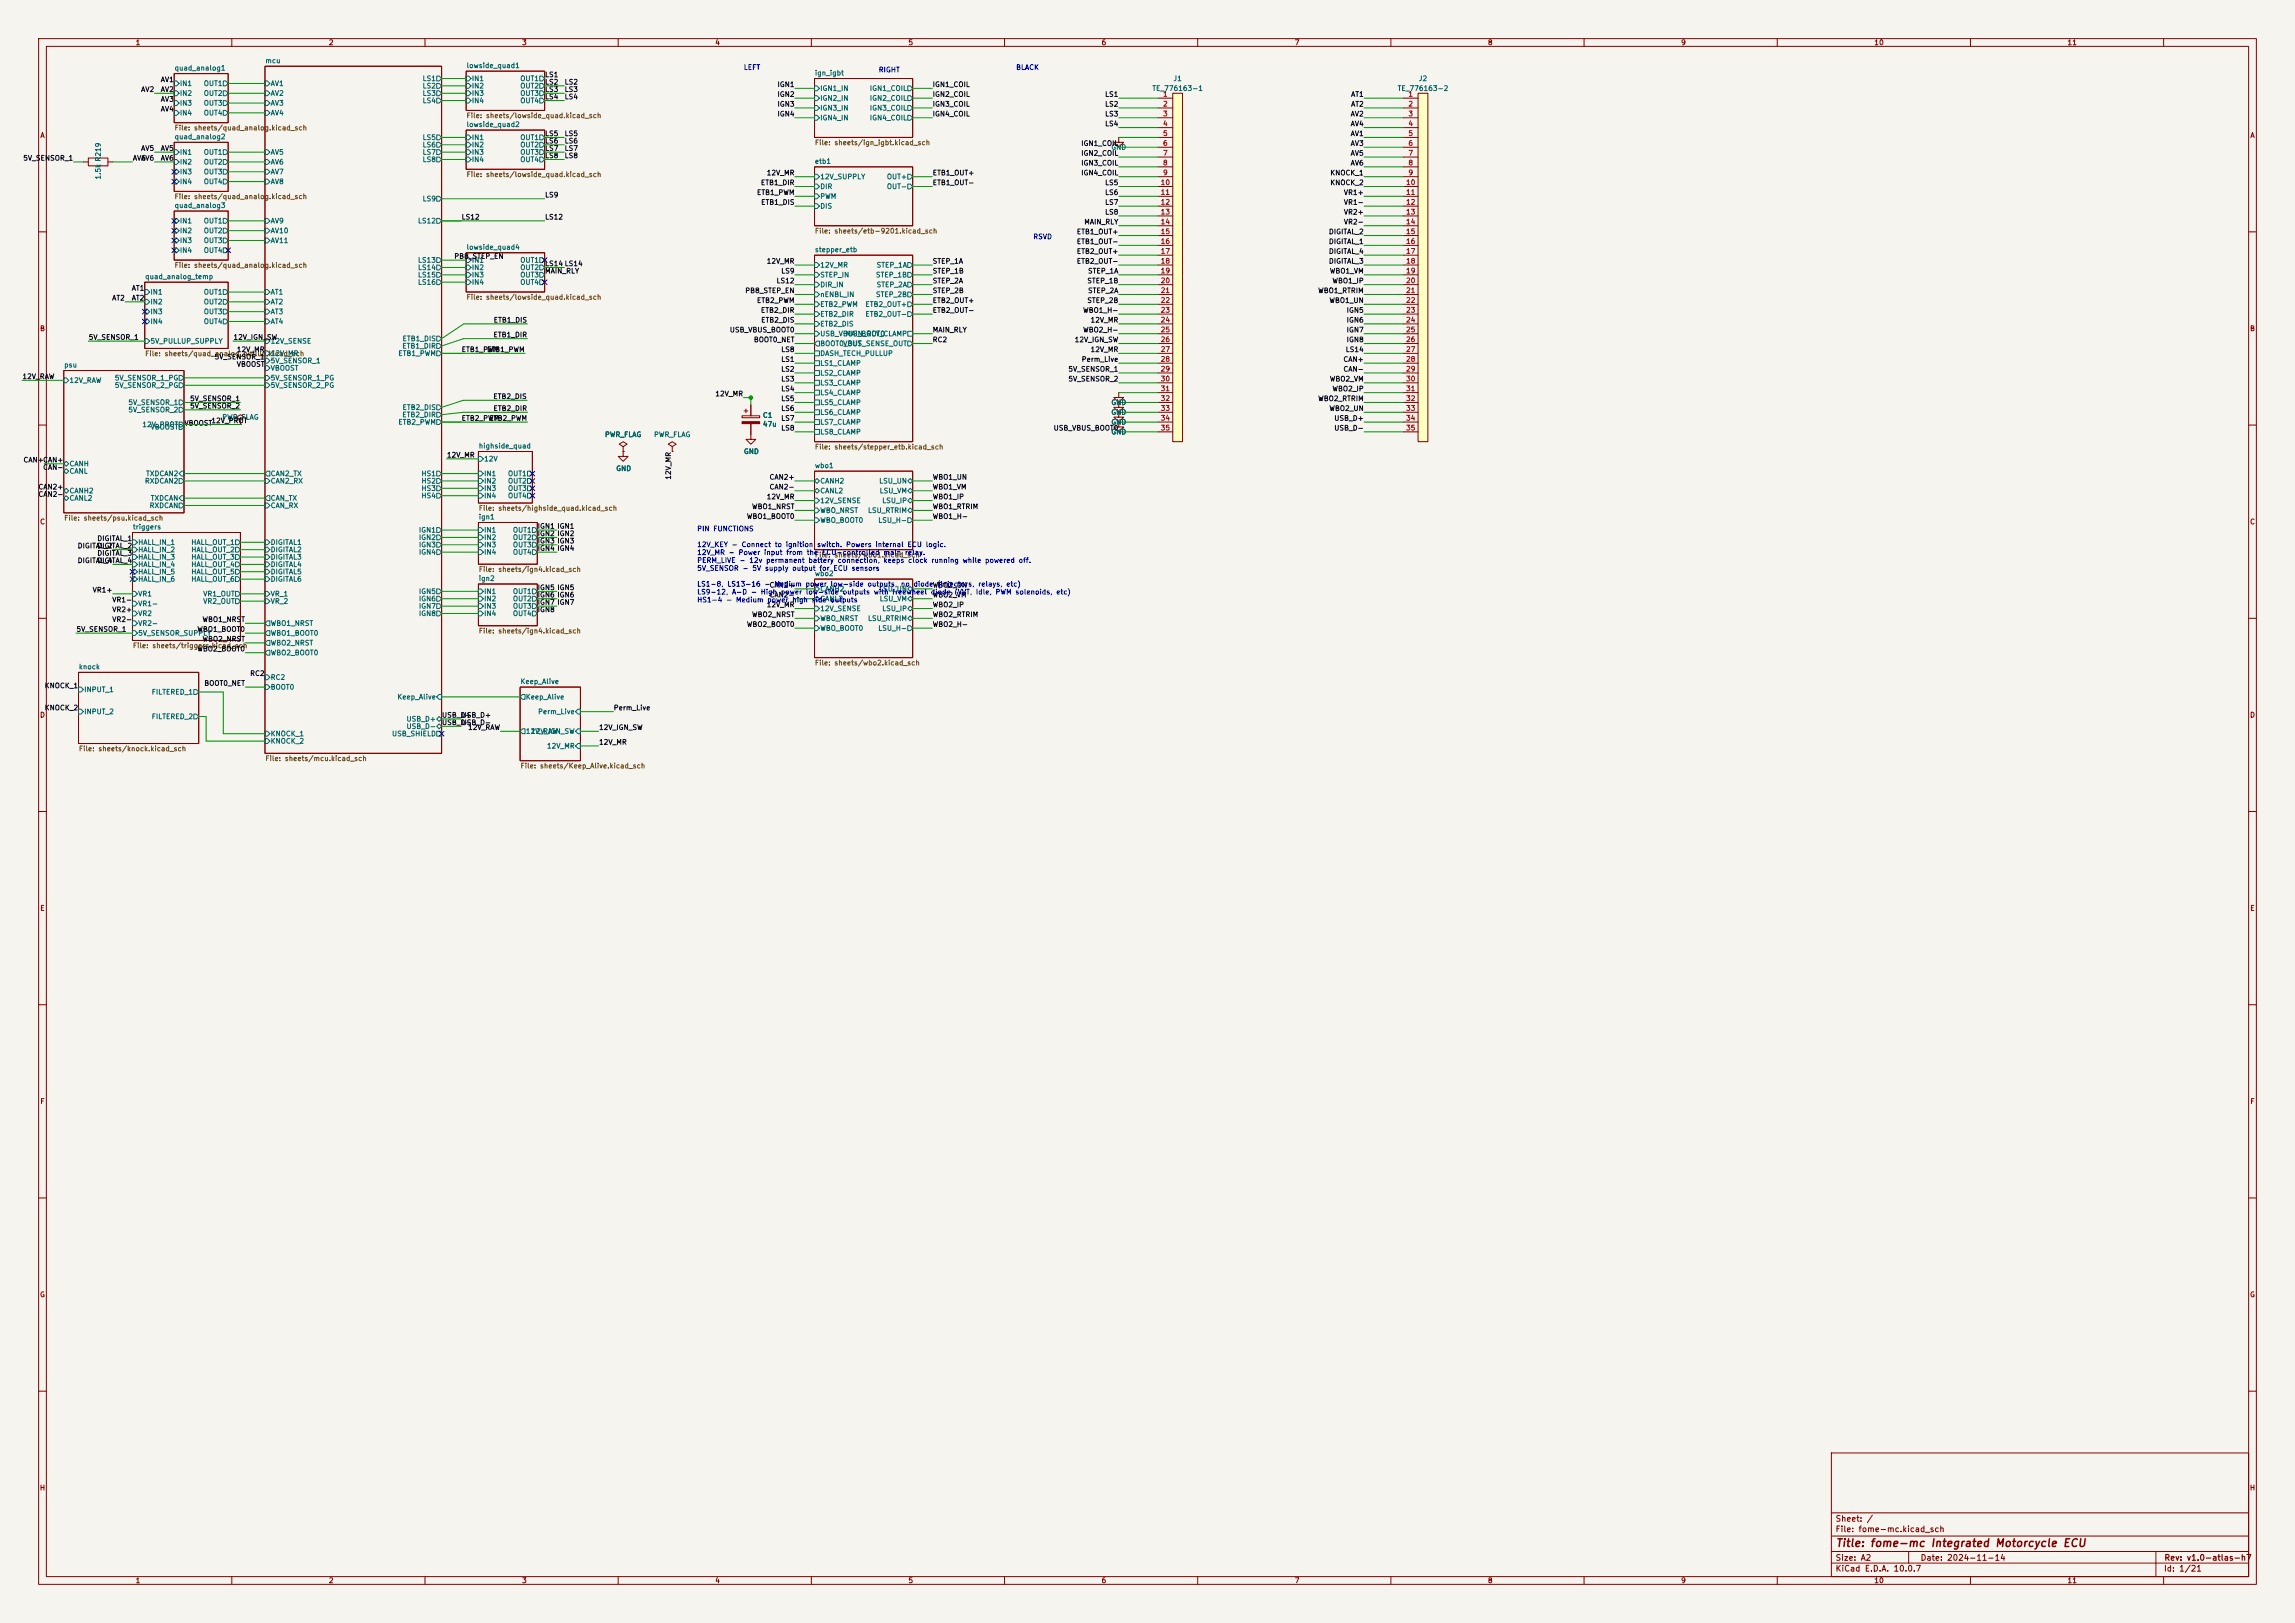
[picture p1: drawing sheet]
<svg xmlns="http://www.w3.org/2000/svg" width="594mm" height="420mm" viewBox="0 0 594 420" stroke-linecap="round" stroke-linejoin="round" font-family="sans-serif">
<defs><g id="words">
<text font-size="2" fill="#840000" x="475" y="400.8">Title: fome-mc Integrated Motorcycle ECU</text>
<g font-size="1.5" fill="#840000">
<text x="475" y="394.1">Sheet: /</text>
<text x="475" y="396.8">File: fome-mc.kicad_sch</text>
<text x="475" y="407">KiCad E.D.A. 10.0.7</text>
<text x="475" y="404.2">Size: A2</text>
<text x="497" y="404.2">Date: 2024-11-14</text>
<text x="560" y="407">Id: 1/21</text>
<text x="560.1" y="404.2">Rev: v1.0-atlas-h7</text>
</g>
<g font-size="1.3" fill="#840000">
<text x="35" y="12">1</text>
<text x="85" y="12">2</text>
<text x="135" y="12">3</text>
<text x="185" y="12">4</text>
<text x="235" y="12">5</text>
<text x="285" y="12">6</text>
<text x="335" y="12">7</text>
<text x="385" y="12">8</text>
<text x="435" y="12">9</text>
<text x="485" y="12">10</text>
<text x="535" y="12">11</text>
<text x="10.3" y="36">A</text>
<text x="582.3" y="36">A</text>
<text x="10.2" y="86">B</text>
<text x="582.2" y="86">B</text>
<text x="10.2" y="136">C</text>
<text x="582.2" y="136">C</text>
<text x="10.2" y="186">D</text>
<text x="582.2" y="186">D</text>
<text x="10.3" y="236">E</text>
<text x="582.3" y="236">E</text>
<text x="10.3" y="286">F</text>
<text x="582.3" y="286">F</text>
<text x="10.2" y="336">G</text>
<text x="582.2" y="336">G</text>
<text x="10.2" y="386">H</text>
<text x="582.2" y="386">H</text>
<text x="35" y="410">1</text>
<text x="85" y="410">2</text>
<text x="135" y="410">3</text>
<text x="185" y="410">4</text>
<text x="235" y="410">5</text>
<text x="285" y="410">6</text>
<text x="335" y="410">7</text>
<text x="385" y="410">8</text>
<text x="435" y="410">9</text>
<text x="485" y="410">10</text>
<text x="535" y="410">11</text>
</g>
<g font-size="1.3" fill="#006464">
<text x="68.6" y="16.7">mcu</text>
<text x="120.6" y="17.9">lowside_quad1</text>
<text x="45.1" y="18.6">quad_analog1</text>
<text x="46.4" y="22.6">IN1</text>
<text x="52.6" y="22.6">OUT1</text>
<text x="69.9" y="22.6">AV1</text>
<text x="109.3" y="21.3">LS1</text>
<text x="109.3" y="23.2">LS2</text>
<text x="122" y="21.3">IN1</text>
<text x="122" y="23.2">IN2</text>
<text x="134.5" y="21.3">OUT1</text>
<text x="134.5" y="23.2">OUT2</text>
<text x="210.8" y="19.8">ign_igbt</text>
<text x="212.2" y="23.8">IGN1_IN</text>
<text x="225" y="23.8">IGN1_COIL</text>
<text x="298.1" y="23.8">TE_776163-1</text>
<text x="303.6" y="21.3">J1</text>
<text x="361.6" y="23.8">TE_776163-2</text>
<text x="367.1" y="21.3">J2</text>
<text x="46.4" y="25.1">IN2</text>
<text x="46.4" y="27.6">IN3</text>
<text x="52.6" y="25.1">OUT2</text>
<text x="52.6" y="27.6">OUT3</text>
<text x="69.9" y="25.1">AV2</text>
<text x="69.9" y="27.6">AV3</text>
<text x="109.3" y="25.1">LS3</text>
<text x="109.3" y="27">LS4</text>
<text x="122" y="25.1">IN3</text>
<text x="122" y="27">IN4</text>
<text x="134.5" y="25.1">OUT3</text>
<text x="134.5" y="27">OUT4</text>
<text x="212.2" y="26.4">IGN2_IN</text>
<text x="212.2" y="28.9">IGN3_IN</text>
<text x="225" y="26.4">IGN2_COIL</text>
<text x="225" y="28.9">IGN3_COIL</text>
<text x="46.4" y="30.2">IN4</text>
<text x="52.6" y="30.2">OUT4</text>
<text x="69.9" y="30.2">AV4</text>
<text x="120.6" y="33.2">lowside_quad2</text>
<text x="212.2" y="31.4">IGN4_IN</text>
<text x="225" y="31.4">IGN4_COIL</text>
<text x="45.1" y="36.3">quad_analog2</text>
<text x="46.4" y="40.3">IN1</text>
<text x="52.6" y="40.3">OUT1</text>
<text x="69.9" y="40.3">AV5</text>
<text x="109.3" y="36.5">LS5</text>
<text x="109.3" y="38.4">LS6</text>
<text x="109.3" y="40.3">LS7</text>
<text x="122" y="36.5">IN1</text>
<text x="122" y="38.4">IN2</text>
<text x="122" y="40.3">IN3</text>
<text x="134.5" y="36.5">OUT1</text>
<text x="134.5" y="38.4">OUT2</text>
<text x="134.5" y="40.3">OUT3</text>
<text x="287.5" y="39.1">GND</text>
<text x="26.4" y="46.6" transform="rotate(-90 26.4 46.6)">1.5k R219</text>
<text x="46.4" y="42.9">IN2</text>
<text x="46.4" y="45.4">IN3</text>
<text x="46.4" y="48">IN4</text>
<text x="52.6" y="42.9">OUT2</text>
<text x="52.6" y="45.4">OUT3</text>
<text x="52.6" y="48">OUT4</text>
<text x="69.9" y="42.9">AV6</text>
<text x="69.9" y="45.4">AV7</text>
<text x="69.9" y="48">AV8</text>
<text x="109.3" y="42.2">LS8</text>
<text x="122" y="42.2">IN4</text>
<text x="134.5" y="42.2">OUT4</text>
<text x="210.8" y="42.7">etb1</text>
<text x="212.2" y="46.7">12V_SUPPLY</text>
<text x="229.4" y="46.7">OUT+</text>
<text x="109.3" y="52.4">LS9</text>
<text x="212.2" y="49.2">DIR</text>
<text x="212.2" y="51.8">PWM</text>
<text x="229.4" y="49.2">OUT-</text>
<text x="45.1" y="54.1">quad_analog3</text>
<text x="46.4" y="58.1">IN1</text>
<text x="52.6" y="58.1">OUT1</text>
<text x="69.9" y="58.1">AV9</text>
<text x="108" y="58.1">LS12</text>
<text x="212.2" y="54.3">DIS</text>
<text x="46.4" y="60.7">IN2</text>
<text x="46.4" y="63.2">IN3</text>
<text x="46.4" y="65.7">IN4</text>
<text x="52.6" y="60.7">OUT2</text>
<text x="52.6" y="63.2">OUT3</text>
<text x="52.6" y="65.7">OUT4</text>
<text x="69.9" y="60.7">AV10</text>
<text x="69.9" y="63.2">AV11</text>
<text x="120.6" y="64.9">lowside_quad4</text>
<text x="210.8" y="65.6">stepper_etb</text>
<text x="108" y="68.3">LS13</text>
<text x="108" y="70.2">LS14</text>
<text x="122" y="68.3">IN1</text>
<text x="122" y="70.2">IN2</text>
<text x="134.5" y="68.3">OUT1</text>
<text x="134.5" y="70.2">OUT2</text>
<text x="212.2" y="69.5">12V_MR</text>
<text x="226.8" y="69.5">STEP_1A</text>
<text x="37.4" y="72.5">quad_analog_temp</text>
<text x="38.8" y="76.5">IN1</text>
<text x="52.6" y="76.5">OUT1</text>
<text x="69.9" y="76.5">AT1</text>
<text x="108" y="72.1">LS15</text>
<text x="108" y="74">LS16</text>
<text x="122" y="72.1">IN3</text>
<text x="122" y="74">IN4</text>
<text x="134.5" y="72.1">OUT3</text>
<text x="134.5" y="74">OUT4</text>
<text x="212.2" y="72.1">STEP_IN</text>
<text x="212.2" y="74.6">DIR_IN</text>
<text x="212.2" y="77.2">nENBL_IN</text>
<text x="226.6" y="72.1">STEP_1B</text>
<text x="226.6" y="77.2">STEP_2B</text>
<text x="226.8" y="74.6">STEP_2A</text>
<text x="38.8" y="79.1">IN2</text>
<text x="38.8" y="81.6">IN3</text>
<text x="52.6" y="79.1">OUT2</text>
<text x="52.6" y="81.6">OUT3</text>
<text x="69.9" y="79.1">AT2</text>
<text x="69.9" y="81.6">AT3</text>
<text x="212.2" y="79.7">ETB2_PWM</text>
<text x="212.2" y="82.2">ETB2_DIR</text>
<text x="223.9" y="79.7">ETB2_OUT+</text>
<text x="223.9" y="82.2">ETB2_OUT-</text>
<text x="38.8" y="84.1">IN4</text>
<text x="38.8" y="89.2">5V_PULLUP_SUPPLY</text>
<text x="52.6" y="84.1">OUT4</text>
<text x="69.9" y="84.1">AT4</text>
<text x="69.9" y="89.2">12V_SENSE</text>
<text x="104.1" y="88.6">ETB1_DIS</text>
<text x="212.2" y="84.8">ETB2_DIS</text>
<text x="212.2" y="87.3">USB_VBUS_BOOT0</text>
<text x="212.2" y="89.9">BOOT0_OUT</text>
<text x="218.1" y="89.9">VBUS_SENSE_OUT</text>
<text x="218.7" y="87.3">MAIN_RLY_CLAMP</text>
<text x="16.5" y="95.4">psu</text>
<text x="69.9" y="92.4">12V_MR</text>
<text x="69.9" y="94.3">5V_SENSOR_1</text>
<text x="103" y="92.4">ETB1_PWM</text>
<text x="104" y="90.5">ETB1_DIR</text>
<text x="212.2" y="92.4">DASH_TECH_PULLUP</text>
<text x="212.2" y="94.9">LS1_CLAMP</text>
<text x="17.9" y="99.4">12V_RAW</text>
<text x="29.6" y="98.8">5V_SENSOR_1_PG</text>
<text x="29.6" y="100.7">5V_SENSOR_2_PG</text>
<text x="69.9" y="96.2">VBOOST</text>
<text x="69.9" y="98.8">5V_SENSOR_1_PG</text>
<text x="69.9" y="100.7">5V_SENSOR_2_PG</text>
<text x="212.2" y="97.5">LS2_CLAMP</text>
<text x="212.2" y="100">LS3_CLAMP</text>
<text x="33.1" y="105.1">5V_SENSOR_1</text>
<text x="33.1" y="107">5V_SENSOR_2</text>
<text x="104.1" y="106.4">ETB2_DIS</text>
<text x="212.2" y="102.6">LS4_CLAMP</text>
<text x="212.2" y="105.1">LS5_CLAMP</text>
<text x="212.2" y="107.6">LS6_CLAMP</text>
<text x="287.5" y="105.1">GND</text>
<text x="287.5" y="107.6">GND</text>
<text x="36.7" y="110.8">12V_PROT</text>
<text x="38.8" y="111.5">VBOOST</text>
<text x="57.4" y="108.9">PWR_FLAG</text>
<text x="103" y="110.2">ETB2_PWM</text>
<text x="104" y="108.3">ETB2_DIR</text>
<text x="156.4" y="113.4">PWR_FLAG</text>
<text x="169.1" y="113.4">PWR_FLAG</text>
<text x="197.3" y="108.4">C1</text>
<text x="197.3" y="110.7">47u</text>
<text x="212.2" y="110.2">LS7_CLAMP</text>
<text x="212.2" y="112.7">LS8_CLAMP</text>
<text x="287.5" y="112.7">GND</text>
<text x="287.5" y="110.2">GND</text>
<text x="123.8" y="116.3">highside_quad</text>
<text x="125.2" y="119.7">12V</text>
<text x="192.4" y="117.8">GND</text>
<text x="17.9" y="121">CANH</text>
<text x="17.9" y="122.9">CANL</text>
<text x="37.4" y="125.4">RXDCAN2</text>
<text x="37.7" y="123.5">TXDCAN2</text>
<text x="69.9" y="123.5">CAN2_TX</text>
<text x="69.9" y="125.4">CAN2_RX</text>
<text x="109" y="123.5">HS1</text>
<text x="109" y="125.4">HS2</text>
<text x="125.2" y="123.5">IN1</text>
<text x="125.2" y="125.4">IN2</text>
<text x="131.4" y="123.5">OUT1</text>
<text x="131.4" y="125.4">OUT2</text>
<text x="159.4" y="122.2">GND</text>
<text x="210.8" y="121.4">wbo1</text>
<text x="212.2" y="125.4">CANH2</text>
<text x="227.4" y="125.4">LSU_UN</text>
<text x="17.9" y="128">CANH2</text>
<text x="17.9" y="129.9">CANL2</text>
<text x="38.6" y="131.8">RXDCAN</text>
<text x="38.9" y="129.9">TXDCAN</text>
<text x="69.9" y="129.9">CAN_TX</text>
<text x="69.9" y="131.8">CAN_RX</text>
<text x="109" y="127.3">HS3</text>
<text x="109" y="129.2">HS4</text>
<text x="125.2" y="127.3">IN3</text>
<text x="125.2" y="129.2">IN4</text>
<text x="131.4" y="127.3">OUT3</text>
<text x="131.4" y="129.2">OUT4</text>
<text x="212.2" y="128">CANL2</text>
<text x="212.2" y="130.5">12V_SENSE</text>
<text x="227.5" y="128">LSU_VM</text>
<text x="228.2" y="130.5">LSU_IP</text>
<text x="34.3" y="137.3">triggers</text>
<text x="123.8" y="134.7">ign1</text>
<text x="212.2" y="133">WBO_NRST</text>
<text x="212.2" y="135.6">WBO_BOOT0</text>
<text x="224.5" y="133">LSU_RTRIM</text>
<text x="227.2" y="135.6">LSU_H-</text>
<text x="35.6" y="141.3">HALL_IN_1</text>
<text x="35.6" y="143.2">HALL_IN_2</text>
<text x="49.4" y="141.3">HALL_OUT_1</text>
<text x="49.4" y="143.2">HALL_OUT_2</text>
<text x="69.9" y="141.3">DIGITAL1</text>
<text x="69.9" y="143.2">DIGITAL2</text>
<text x="108.3" y="138.1">IGN1</text>
<text x="108.3" y="140">IGN2</text>
<text x="108.3" y="141.9">IGN3</text>
<text x="108.3" y="143.8">IGN4</text>
<text x="125.2" y="138.1">IN1</text>
<text x="125.2" y="140">IN2</text>
<text x="125.2" y="141.9">IN3</text>
<text x="125.2" y="143.8">IN4</text>
<text x="132.6" y="138.1">OUT1</text>
<text x="132.6" y="140">OUT2</text>
<text x="132.6" y="141.9">OUT3</text>
<text x="132.6" y="143.8">OUT4</text>
<text x="35.6" y="145.1">HALL_IN_3</text>
<text x="35.6" y="147">HALL_IN_4</text>
<text x="35.6" y="148.9">HALL_IN_5</text>
<text x="49.4" y="145.1">HALL_OUT_3</text>
<text x="49.4" y="147">HALL_OUT_4</text>
<text x="49.4" y="148.9">HALL_OUT_5</text>
<text x="69.9" y="145.1">DIGITAL3</text>
<text x="69.9" y="147">DIGITAL4</text>
<text x="69.9" y="148.9">DIGITAL5</text>
<text x="210.8" y="149.4">wbo2</text>
<text x="35.6" y="154.6">VR1</text>
<text x="35.6" y="150.8">HALL_IN_6</text>
<text x="49.4" y="150.8">HALL_OUT_6</text>
<text x="52.5" y="154.6">VR1_OUT</text>
<text x="69.9" y="150.8">DIGITAL6</text>
<text x="69.9" y="154.6">VR_1</text>
<text x="108.3" y="154">IGN5</text>
<text x="108.3" y="155.9">IGN6</text>
<text x="123.8" y="150.6">ign2</text>
<text x="125.2" y="154">IN1</text>
<text x="125.2" y="155.9">IN2</text>
<text x="132.6" y="154">OUT1</text>
<text x="132.6" y="155.9">OUT2</text>
<text x="212.2" y="153.4">CANH2</text>
<text x="212.2" y="155.9">CANL2</text>
<text x="227.4" y="153.4">LSU_UN</text>
<text x="227.5" y="155.9">LSU_VM</text>
<text x="35.6" y="159.7">VR2</text>
<text x="35.6" y="157.2">VR1-</text>
<text x="52.5" y="156.5">VR2_OUT</text>
<text x="69.9" y="156.5">VR_2</text>
<text x="108.3" y="157.8">IGN7</text>
<text x="108.3" y="159.7">IGN8</text>
<text x="125.2" y="157.8">IN3</text>
<text x="125.2" y="159.7">IN4</text>
<text x="132.6" y="157.8">OUT3</text>
<text x="132.6" y="159.7">OUT4</text>
<text x="212.2" y="158.4">12V_SENSE</text>
<text x="212.2" y="161">WBO_NRST</text>
<text x="224.5" y="161">LSU_RTRIM</text>
<text x="228.2" y="158.4">LSU_IP</text>
<text x="35.6" y="164.8">5V_SENSOR_SUPPLY</text>
<text x="35.6" y="162.3">VR2-</text>
<text x="69.9" y="162.3">WBO1_NRST</text>
<text x="69.9" y="164.8">WBO1_BOOT0</text>
<text x="69.9" y="167.3">WBO2_NRST</text>
<text x="212.2" y="163.5">WBO_BOOT0</text>
<text x="227.2" y="163.5">LSU_H-</text>
<text x="20.3" y="173.5">knock</text>
<text x="69.9" y="169.9">WBO2_BOOT0</text>
<text x="21.7" y="179.4">INPUT_1</text>
<text x="69.9" y="176.2">RC2</text>
<text x="69.9" y="178.8">BOOT0</text>
<text x="134.6" y="177.3">Keep_Alive</text>
<text x="21.7" y="185.1">INPUT_2</text>
<text x="39.1" y="180">FILTERED_1</text>
<text x="102.7" y="181.3">Keep_Alive</text>
<text x="136" y="181.3">Keep_Alive</text>
<text x="139.1" y="185.1">Perm_Live</text>
<text x="39.1" y="186.4">FILTERED_2</text>
<text x="69.9" y="190.8">KNOCK_1</text>
<text x="101.3" y="190.8">USB_SHIELD</text>
<text x="105.1" y="188.9">USB_D-</text>
<text x="105.1" y="187">USB_D+</text>
<text x="136" y="190.2">12V_RAW</text>
<text x="137.3" y="190.2">12V_IGN_SW</text>
<text x="69.9" y="192.7">KNOCK_2</text>
<text x="141.4" y="194">12V_MR</text>
</g>
<g font-size="1.3" fill="#0f0f0f">
<text x="41.5" y="21.6">AV1</text>
<text x="140.9" y="20.3">LS1</text>
<text x="140.9" y="22.2">LS2</text>
<text x="146" y="22.2">LS2</text>
<text x="201.1" y="22.8">IGN1</text>
<text x="241.3" y="22.8">IGN1_COIL</text>
<text x="36.4" y="24.1">AV2</text>
<text x="41.5" y="26.6">AV3</text>
<text x="41.5" y="29.2">AV4</text>
<text x="41.5" y="24.1">AV2</text>
<text x="140.9" y="24.1">LS3</text>
<text x="140.9" y="26">LS4</text>
<text x="146" y="24.1">LS3</text>
<text x="146" y="26">LS4</text>
<text x="201.1" y="25.4">IGN2</text>
<text x="201.1" y="27.9">IGN3</text>
<text x="241.3" y="25.4">IGN2_COIL</text>
<text x="241.3" y="27.9">IGN3_COIL</text>
<text x="285.9" y="25.4">LS1</text>
<text x="285.9" y="27.9">LS2</text>
<text x="349.6" y="27.9">AT2</text>
<text x="349.6" y="25.4">AT1</text>
<text x="140.9" y="35.5">LS5</text>
<text x="146" y="35.5">LS5</text>
<text x="201.1" y="30.4">IGN4</text>
<text x="241.3" y="30.4">IGN4_COIL</text>
<text x="285.9" y="30.4">LS3</text>
<text x="285.9" y="33">LS4</text>
<text x="349.4" y="35.5">AV1</text>
<text x="349.4" y="30.4">AV2</text>
<text x="349.4" y="33">AV4</text>
<text x="5.9" y="41.9">5V_SENSOR_1</text>
<text x="34.3" y="41.9">AV6</text>
<text x="36.4" y="41.9">AV6</text>
<text x="36.4" y="39.3">AV5</text>
<text x="41.5" y="41.9">AV6</text>
<text x="41.5" y="39.3">AV5</text>
<text x="140.9" y="39.3">LS7</text>
<text x="140.9" y="37.4">LS6</text>
<text x="140.9" y="41.2">LS8</text>
<text x="146" y="41.2">LS8</text>
<text x="146" y="39.3">LS7</text>
<text x="146" y="37.4">LS6</text>
<text x="279.7" y="40.6">IGN2_COIL</text>
<text x="279.7" y="38.1">IGN1_COIL</text>
<text x="349.4" y="38.1">AV3</text>
<text x="349.4" y="40.6">AV5</text>
<text x="198.3" y="45.7">12V_MR</text>
<text x="241.3" y="45.7">ETB1_OUT+</text>
<text x="279.7" y="45.7">IGN4_COIL</text>
<text x="279.7" y="43.1">IGN3_COIL</text>
<text x="344.2" y="45.7">KNOCK_1</text>
<text x="349.4" y="43.1">AV6</text>
<text x="140.9" y="51.4">LS9</text>
<text x="195.8" y="50.8">ETB1_PWM</text>
<text x="196.8" y="48.2">ETB1_DIR</text>
<text x="196.9" y="53.3">ETB1_DIS</text>
<text x="241.3" y="48.2">ETB1_OUT-</text>
<text x="285.9" y="53.3">LS7</text>
<text x="285.9" y="50.8">LS6</text>
<text x="285.9" y="48.2">LS5</text>
<text x="344.2" y="48.2">KNOCK_2</text>
<text x="347.7" y="53.3">VR1-</text>
<text x="347.7" y="50.8">VR1+</text>
<text x="119.4" y="57.1">LS12</text>
<text x="140.9" y="57.1">LS12</text>
<text x="280.5" y="58.4">MAIN_RLY</text>
<text x="285.9" y="55.8">LS8</text>
<text x="347.7" y="58.4">VR2-</text>
<text x="347.7" y="55.8">VR2+</text>
<text x="278.6" y="63.5">ETB1_OUT-</text>
<text x="278.6" y="60.9">ETB1_OUT+</text>
<text x="343.8" y="60.9">DIGITAL_2</text>
<text x="343.8" y="63.5">DIGITAL_1</text>
<text x="117.4" y="67.3">PB8_STEP_EN</text>
<text x="140.9" y="69.2">LS14 LS14</text>
<text x="140.9" y="71.1">MAIN_RLY</text>
<text x="198.3" y="68.5">12V_MR</text>
<text x="202.1" y="71.1">LS9</text>
<text x="241.3" y="71.1">STEP_1B</text>
<text x="241.3" y="68.5">STEP_1A</text>
<text x="278.6" y="68.5">ETB2_OUT-</text>
<text x="278.6" y="66">ETB2_OUT+</text>
<text x="281.5" y="71.1">STEP_1A</text>
<text x="343.8" y="66">DIGITAL_4</text>
<text x="343.8" y="68.5">DIGITAL_3</text>
<text x="344.1" y="71.1">WBO1_VM</text>
<text x="34" y="75.5">AT1</text>
<text x="192.8" y="76.2">PB8_STEP_EN</text>
<text x="200.9" y="73.6">LS12</text>
<text x="241.3" y="73.6">STEP_2A</text>
<text x="241.3" y="76.2">STEP_2B</text>
<text x="281.3" y="73.6">STEP_1B</text>
<text x="281.5" y="76.2">STEP_2A</text>
<text x="341" y="76.2">WBO1_RTRIM</text>
<text x="344.7" y="73.6">WBO1_IP</text>
<text x="28.9" y="78.1">AT2</text>
<text x="34" y="78.1">AT2</text>
<text x="127.6" y="83.8">ETB1_DIS</text>
<text x="195.8" y="78.7">ETB2_PWM</text>
<text x="196.8" y="81.2">ETB2_DIR</text>
<text x="196.9" y="83.8">ETB2_DIS</text>
<text x="241.3" y="81.2">ETB2_OUT-</text>
<text x="241.3" y="78.7">ETB2_OUT+</text>
<text x="280.2" y="81.2">WBO1_H-</text>
<text x="281.3" y="78.7">STEP_2B</text>
<text x="282.1" y="83.8">12V_MR</text>
<text x="343.9" y="78.7">WBO1_UN</text>
<text x="348.4" y="83.8">IGN6</text>
<text x="348.4" y="81.2">IGN5</text>
<text x="22.8" y="88.2">5V_SENSOR_1</text>
<text x="60.3" y="88.2">12V_IGN_SW</text>
<text x="127.6" y="87.6">ETB1_DIR</text>
<text x="188.8" y="86.3">USB_VBUS_BOOT0</text>
<text x="195" y="88.9">BOOT0_NET</text>
<text x="241.3" y="88.9">RC2</text>
<text x="241.3" y="86.3">MAIN_RLY</text>
<text x="278" y="88.9">12V_IGN_SW</text>
<text x="280.2" y="86.3">WBO2_H-</text>
<text x="348.4" y="86.3">IGN7</text>
<text x="348.4" y="88.9">IGN8</text>
<text x="55.4" y="93.3">5V_SENSOR_1</text>
<text x="61.2" y="95.2">VBOOST</text>
<text x="61.2" y="91.4">12V_MR</text>
<text x="119.4" y="91.4">ETB1_PWM</text>
<text x="125.9" y="91.4">ETB1_PWM</text>
<text x="202.1" y="93.9">LS1</text>
<text x="202.1" y="91.4">LS8</text>
<text x="279.8" y="93.9">Perm_Live</text>
<text x="282.1" y="91.4">12V_MR</text>
<text x="347.6" y="93.9">CAN+</text>
<text x="348.2" y="91.4">LS14</text>
<text x="5.7" y="98.4">12V_RAW</text>
<text x="202.1" y="101.6">LS4</text>
<text x="202.1" y="99">LS3</text>
<text x="202.1" y="96.5">LS2</text>
<text x="276.4" y="99">5V_SENSOR_2</text>
<text x="276.4" y="96.5">5V_SENSOR_1</text>
<text x="344.1" y="99">WBO2_VM</text>
<text x="344.7" y="101.6">WBO2_IP</text>
<text x="347.6" y="96.5">CAN-</text>
<text x="49.1" y="106">5V_SENSOR_2</text>
<text x="49.1" y="104.1">5V_SENSOR_1</text>
<text x="127.6" y="103.6">ETB2_DIS</text>
<text x="127.6" y="106.6">ETB2_DIR</text>
<text x="185" y="102.9">12V_MR</text>
<text x="202.1" y="106.6">LS6</text>
<text x="202.1" y="104.1">LS5</text>
<text x="341" y="104.1">WBO2_RTRIM</text>
<text x="343.9" y="106.6">WBO2_UN</text>
<text x="47.6" y="110.5">VBOOST</text>
<text x="54.6" y="109.8">12V_PROT</text>
<text x="119.4" y="109.2">ETB2_PWM</text>
<text x="126.6" y="109.2">ETB2_PWM</text>
<text x="202.1" y="109.2">LS7</text>
<text x="202.1" y="111.7">LS8</text>
<text x="272.6" y="111.7">USB_VBUS_BOOT0</text>
<text x="345.2" y="111.7">USB_D-</text>
<text x="345.2" y="109.2">USB_D+</text>
<text x="5.9" y="120">CAN+CAN+</text>
<text x="115.5" y="118.7">12V_MR</text>
<text x="11" y="121.9">CAN-</text>
<text x="174" y="124.3" transform="rotate(-90 174 124.3)">12V_MR</text>
<text x="199" y="124.4">CAN2+</text>
<text x="241.3" y="124.4">WBO1_UN</text>
<text x="9.8" y="128.9">CAN2-</text>
<text x="9.8" y="127">CAN2+</text>
<text x="198.3" y="129.5">12V_MR</text>
<text x="199" y="127">CAN2-</text>
<text x="241.3" y="129.5">WBO1_IP</text>
<text x="241.3" y="127">WBO1_VM</text>
<text x="139" y="137.1">IGN1 IGN1</text>
<text x="193.2" y="134.6">WBO1_BOOT0</text>
<text x="194.5" y="132">WBO1_NRST</text>
<text x="241.3" y="132">WBO1_RTRIM</text>
<text x="241.3" y="134.6">WBO1_H-</text>
<text x="20" y="142.2">DIGITAL_2</text>
<text x="25.1" y="142.2">DIGITAL_2</text>
<text x="25.1" y="140.3">DIGITAL_1</text>
<text x="139" y="142.8">IGN4 IGN4</text>
<text x="139" y="140.9">IGN3 IGN3</text>
<text x="139" y="139">IGN2 IGN2</text>
<text x="20" y="146">DIGITAL_4</text>
<text x="25.1" y="144.1">DIGITAL_3</text>
<text x="25.1" y="146">DIGITAL_4</text>
<text x="23.8" y="153.6">VR1+</text>
<text x="139" y="153">IGN5 IGN5</text>
<text x="139" y="154.9">IGN6 IGN6</text>
<text x="199" y="154.9">CAN2-</text>
<text x="241.3" y="154.9">WBO2_VM</text>
<text x="28.9" y="158.7">VR2+</text>
<text x="28.9" y="156.2">VR1-</text>
<text x="28.9" y="161.3">VR2-</text>
<text x="52.3" y="161.3">WBO1_NRST</text>
<text x="139" y="156.8">IGN7 IGN7</text>
<text x="139" y="158.7">IGN8</text>
<text x="194.5" y="160">WBO2_NRST</text>
<text x="198.3" y="157.4">12V_MR</text>
<text x="241.3" y="157.4">WBO2_IP</text>
<text x="241.3" y="160">WBO2_RTRIM</text>
<text x="19.7" y="163.8">5V_SENSOR_1</text>
<text x="50.9" y="163.8">WBO1_BOOT0</text>
<text x="52.3" y="166.3">WBO2_NRST</text>
<text x="193.2" y="162.5">WBO2_BOOT0</text>
<text x="241.3" y="162.5">WBO2_H-</text>
<text x="50.9" y="168.9">WBO2_BOOT0</text>
<text x="11.4" y="178.4">KNOCK_1</text>
<text x="52.7" y="177.8">BOOT0_NET</text>
<text x="64.6" y="175.2">RC2</text>
<text x="11.4" y="184.1">KNOCK_2</text>
<text x="158.7" y="184.1">Perm_Live</text>
<text x="114.3" y="187.9">USB_D-</text>
<text x="114.3" y="186">USB_D+</text>
<text x="119.4" y="187.9">USB_D-</text>
<text x="119.4" y="186">USB_D+</text>
<text x="121" y="189.2">12V_RAW</text>
<text x="154.9" y="189.2">12V_IGN_SW</text>
<text x="154.9" y="193">12V_MR</text>
</g>
<g font-size="1.3" fill="#0000c2">
<text x="192.4" y="18.4">LEFT</text>
<text x="227.3" y="19">RIGHT</text>
<text x="262.9" y="18.4">BLACK</text>
<text x="267.3" y="62.2">RSVD</text>
<text x="180.3" y="137.8">PIN FUNCTIONS</text>
<text x="180.3" y="141.9">12V_KEY - Connect to ignition</text>
<text x="180.3" y="143.9">12V_MR - Power input from the ECU-controlled main relay.</text>
<text x="211.3" y="141.9">switch. Powers internal ECU logic.</text>
<text x="180.3" y="146">PERM_LIVE - 12v permanent battery connection, keeps clock running while powered off.</text>
<text x="180.3" y="148">5V_SENSOR - 5V supply output for ECU sensors</text>
<text x="180.3" y="152.1">LS1-8, LS13-16 -CAN2+</text>
<text x="180.3" y="154.1">LS9-12, A-D - High power low-side outputs with freewheel diode (VVT, Idle, PWM solenoids, etc)</text>
<text x="200.3" y="152.1">Medium power low-side outputs, no</text>
<text x="236.3" y="152.1">diodeWBO2_UN</text>
<text x="242.4" y="152.1">(injectors, relays, etc)</text>
<text x="180.3" y="156.2">HS1-4 - Medium power high side outputs</text>
</g>
<g font-size="1.3" fill="#a90000">
<text x="300.9" y="25.3">1</text>
<text x="300.9" y="27.9">2</text>
<text x="364.4" y="25.3">1</text>
<text x="364.4" y="27.9">2</text>
<text x="300.9" y="30.4">3</text>
<text x="300.9" y="32.9">4</text>
<text x="300.9" y="35.5">5</text>
<text x="364.4" y="30.4">3</text>
<text x="364.4" y="32.9">4</text>
<text x="364.4" y="35.5">5</text>
<text x="300.9" y="38">6</text>
<text x="300.9" y="40.6">7</text>
<text x="364.4" y="38">6</text>
<text x="364.4" y="40.6">7</text>
<text x="300.9" y="43.1">8</text>
<text x="300.9" y="45.6">9</text>
<text x="364.4" y="43.1">8</text>
<text x="364.4" y="45.6">9</text>
<text x="300.3" y="48.2">10</text>
<text x="300.3" y="50.7">11</text>
<text x="300.3" y="53.3">12</text>
<text x="363.8" y="48.2">10</text>
<text x="363.8" y="50.7">11</text>
<text x="363.8" y="53.3">12</text>
<text x="300.3" y="55.8">13</text>
<text x="300.3" y="58.3">14</text>
<text x="363.8" y="55.8">13</text>
<text x="363.8" y="58.3">14</text>
<text x="300.3" y="60.9">15</text>
<text x="300.3" y="63.4">16</text>
<text x="300.3" y="66">17</text>
<text x="363.8" y="60.9">15</text>
<text x="363.8" y="63.4">16</text>
<text x="363.8" y="66">17</text>
<text x="300.3" y="68.5">18</text>
<text x="300.3" y="71">19</text>
<text x="363.8" y="68.5">18</text>
<text x="363.8" y="71">19</text>
<text x="300.3" y="73.6">20</text>
<text x="300.3" y="76.1">21</text>
<text x="363.8" y="73.6">20</text>
<text x="363.8" y="76.1">21</text>
<text x="300.3" y="78.7">22</text>
<text x="300.3" y="81.2">23</text>
<text x="300.3" y="83.7">24</text>
<text x="363.8" y="78.7">22</text>
<text x="363.8" y="81.2">23</text>
<text x="363.8" y="83.7">24</text>
<text x="300.3" y="86.3">25</text>
<text x="300.3" y="88.8">26</text>
<text x="363.8" y="86.3">25</text>
<text x="363.8" y="88.8">26</text>
<text x="300.3" y="91.4">27</text>
<text x="300.3" y="93.9">28</text>
<text x="363.8" y="91.4">27</text>
<text x="363.8" y="93.9">28</text>
<text x="300.3" y="96.4">29</text>
<text x="300.3" y="99">30</text>
<text x="300.3" y="101.5">31</text>
<text x="363.8" y="96.4">29</text>
<text x="363.8" y="99">30</text>
<text x="363.8" y="101.5">31</text>
<text x="300.3" y="104.1">32</text>
<text x="300.3" y="106.6">33</text>
<text x="363.8" y="104.1">32</text>
<text x="363.8" y="106.6">33</text>
<text x="300.3" y="109.1">34</text>
<text x="300.3" y="111.7">35</text>
<text x="363.8" y="109.1">34</text>
<text x="363.8" y="111.7">35</text>
</g>
<g font-size="1.3" fill="#725600">
<text x="45.1" y="34">File: sheets/quad_analog.kicad_sch</text>
<text x="120.6" y="30.9">File: sheets/lowside_quad.kicad_sch</text>
<text x="210.8" y="37.9">File: sheets/ign_igbt.kicad_sch</text>
<text x="120.6" y="46.1">File: sheets/lowside_quad.kicad_sch</text>
<text x="45.1" y="51.8">File: sheets/quad_analog.kicad_sch</text>
<text x="210.8" y="60.7">File: sheets/etb-9201.kicad_sch</text>
<text x="45.1" y="69.6">File: sheets/quad_analog.kicad_sch</text>
<text x="120.6" y="77.9">File: sheets/lowside_quad.kicad_sch</text>
<text x="37.4" y="92.5">File: sheets/quad_analog_pullup.kicad_sch</text>
<text x="210.8" y="116.6">File: sheets/stepper_etb.kicad_sch</text>
<text x="16.5" y="135">File: sheets/psu.kicad_sch</text>
<text x="123.8" y="132.5">File: sheets/highside_quad.kicad_sch</text>
<text x="123.8" y="148.3">File: sheets/ign4.kicad_sch</text>
<text x="210.8" y="144.5">File: sheets/wbo1.kicad_sch</text>
<text x="123.8" y="164.2">File: sheets/ign4.kicad_sch</text>
<text x="34.3" y="168">File: sheets/triggers.kicad_sch</text>
<text x="210.8" y="172.5">File: sheets/wbo2.kicad_sch</text>
<text x="20.3" y="194.7">File: sheets/knock.kicad_sch</text>
<text x="68.6" y="197.2">File: sheets/mcu.kicad_sch</text>
<text x="134.6" y="199.1">File: sheets/Keep_Alive.kicad_sch</text>
</g>
</g></defs>
<path d="M0 0h594v420h-594z" fill="#f5f4ef" stroke="#f5f4ef" stroke-width=".26"/>
<g fill="none" stroke="#840000" stroke-width=".26">
<path d="M10 10h574v400h-574zM12 12h570v396h-570zM45.1 19.1h14v12.7h-14zM60 10v2M68.6 17.1h45.7v177.8h-45.7zM110 10v2M120.6 18.4h20.4v10.2h-20.4zM160 10v2M210 10v2M260 10v2M310 10v2M360 10v2"/>
<path d="M410 10v2M460 10v2M510 10v2M560 10v2M45.1 36.8h14v12.7h-14zM120.6 33.7h20.4v10.1h-20.4zM210.8 20.3h25.4v15.3h-25.4zM289.6 35.6v1.2h1.2l-1.2 1.3-1.3-1.3h1.3M21.6 41.9h1.3M22.9 40.9h5v2h-5zM27.9 41.9h1.3M45.1 54.6h14v12.7h-14z"/>
<path d="M210.8 43.2h25.4v15.2h-25.4zM10 60h2M37.5 73h21.6v17.2h-21.6zM120.6 65.4h20.4v10.2h-20.4zM210.8 66h25.4v48.3h-25.4zM582 60h2M16.5 95.9h31.1v36.8h-31.1zM10 110h2M62.2 108.6l1-.6-1-.7-1 .7 1 .6v1.3M62.2 109.9h.1M123.8 116.8h14v13.4h-14zM161.3 116.8v1.3h1.3l-1.3 1.3-1.3-1.3h1.3"/>
<path d="M161.3 115.6l1-.7-1-.6-1 .6 1 .7v1.2M161.3 116.8h.1M174 115.6l1-.7-1-.6-1 .6 1 .7v1.2M174 116.8h.1M192.1 107.6h4.5v.5h-4.5zM192.6 106.3h1M193.1 105.8v1M194.3 104.8v2.8M194.3 109.6v2.8M289.6 109.2v1.3h1.2l-1.2 1.3-1.3-1.3h1.3M582 110h2M34.3 137.8h27.9v27.9h-27.9z"/>
<path d="M123.8 135.2h15.3v10.8h-15.3zM210.8 121.9h25.4v20.3h-25.4zM123.8 151.1h15.3v10.8h-15.3zM210.8 149.9h25.4v20.3h-25.4zM10 160h2M20.3 174h31.1v18.4h-31.1zM134.6 177.8h15.6v19.1h-15.6zM582 160h2M10 210h2M582 210h2M10 260h2M582 260h2"/>
<path d="M10 310h2M582 310h2M10 360h2M474 376h108v32h-108zM582 360h2M474 397.5h108M474 391.5h108M60 408v2M110 408v2M160 408v2M210 408v2M260 408v2"/>
<path d="M310 408v2M360 408v2M410 408v2M460 408v2M474 404.5h108M474 401.5h108M494 401.5v3M510 408v2M558 401.5v6.5M560 408v2"/>
</g>
<g fill="none" stroke="#006464" stroke-width=".26">
<path d="M113 19.7h.7l.6 .6-.6 .7h-.7zM120.6 19.7h.7l.6 .6-.6 .7h-.7zM139.7 19.7h.6l.7 .6-.7 .7h-.6zM45.1 38.7h.6l.7 .7-.7 .6h-.6zM45.1 21h.6l.7 .6-.7 .6h-.6zM45.1 23.5h.6l.7 .6-.7 .7h-.6zM45.1 26h.6l.7 .7-.7 .6h-.6zM45.1 28.6h.6l.7 .6-.7 .6h-.6zM57.8 38.7h.6l.7 .7-.7 .6h-.6zM57.8 21h.6l.7 .6-.7 .6h-.6zM57.8 23.5h.6l.7 .6-.7 .7h-.6zM57.8 26h.6l.7 .7-.7 .6h-.6z"/>
<path d="M57.8 28.6h.6l.7 .6-.7 .6h-.6zM68.6 21h.6l.6 .6-.6 .6h-.6zM68.6 23.5h.6l.6 .6-.6 .7h-.6zM68.6 26h.6l.6 .7-.6 .6h-.6zM68.6 28.6h.6l.6 .6-.6 .6h-.6zM68.6 38.7h.6l.6 .7-.6 .6h-.6zM113 21.6h.7l.6 .6-.6 .7h-.7zM113 23.5h.7l.6 .6-.6 .7h-.7zM113 25.4h.7l.6 .6-.6 .7h-.7zM113 34.9h.7l.6 .7-.6 .6h-.7zM113 36.8h.7l.6 .7-.6 .6h-.7zM113 38.7h.7l.6 .7-.6 .6h-.7z"/>
<path d="M120.6 21.6h.7l.6 .6-.6 .7h-.7zM120.6 23.5h.7l.6 .6-.6 .7h-.7zM120.6 25.4h.7l.6 .6-.6 .7h-.7zM120.6 34.9h.7l.6 .7-.6 .6h-.7zM120.6 36.8h.7l.6 .7-.6 .6h-.7zM120.6 38.7h.7l.6 .7-.6 .6h-.7zM139.7 21.6h.6l.7 .6-.7 .7h-.6zM139.7 23.5h.6l.7 .6-.7 .7h-.6zM139.7 25.4h.6l.7 .6-.7 .7h-.6zM139.7 34.9h.6l.7 .7-.7 .6h-.6zM139.7 36.8h.6l.7 .7-.7 .6h-.6zM139.7 38.7h.6l.7 .7-.7 .6h-.6z"/>
<path d="M210.8 22.2h.7l.6 .7-.6 .6h-.7zM210.8 24.8h.7l.6 .6-.6 .6h-.7zM210.8 27.3h.7l.6 .6-.6 .7h-.7zM210.8 29.8h.7l.6 .7-.6 .6h-.7zM234.9 22.2h.7l.6 .7-.6 .6h-.7zM234.9 24.8h.7l.6 .6-.6 .6h-.7zM234.9 27.3h.7l.6 .6-.6 .7h-.7zM234.9 29.8h.7l.6 .7-.6 .6h-.7zM45.1 56.5h.6l.7 .7-.7 .6h-.6zM45.1 59.1h.6l.7 .6-.7 .6h-.6zM45.1 41.3h.6l.7 .6-.7 .6h-.6zM45.1 43.8h.6l.7 .7-.7 .6h-.6z"/>
<path d="M45.1 46.4h.6l.7 .6-.7 .6h-.6zM57.8 56.5h.6l.7 .7-.7 .6h-.6zM57.8 59.1h.6l.7 .6-.7 .6h-.6zM57.8 41.3h.6l.7 .6-.7 .6h-.6zM57.8 43.8h.6l.7 .7-.7 .6h-.6zM57.8 46.4h.6l.7 .6-.7 .6h-.6zM68.6 41.3h.6l.6 .6-.6 .6h-.6zM68.6 43.8h.6l.6 .7-.6 .6h-.6zM68.6 46.4h.6l.6 .6-.6 .6h-.6zM68.6 56.5h.6l.6 .7-.6 .6h-.6zM68.6 59.1h.6l.6 .6-.6 .6h-.6zM113 40.6h.7l.6 .7-.6 .6h-.7z"/>
<path d="M113 50.8h.7l.6 .6-.6 .7h-.7zM113 56.5h.7l.6 .7-.6 .6h-.7zM120.6 40.6h.7l.6 .7-.6 .6h-.7zM139.7 40.6h.6l.7 .7-.7 .6h-.6zM210.8 45.1h.7l.6 .6-.6 .7h-.7zM210.8 47.6h.7l.6 .7-.6 .6h-.7zM210.8 50.2h.7l.6 .6-.6 .6h-.7zM210.8 52.7h.7l.6 .6-.6 .7h-.7zM234.9 45.1h.7l.6 .6-.6 .7h-.7zM234.9 47.6h.7l.6 .7-.6 .6h-.7zM37.5 74.9h.6l.6 .7-.6 .6h-.6zM37.5 77.5h.6l.6 .6-.6 .6h-.6z"/>
<path d="M45.1 61.6h.6l.7 .6-.7 .7h-.6zM45.1 64.1h.6l.7 .7-.7 .6h-.6zM57.8 61.6h.6l.7 .6-.7 .7h-.6zM57.8 64.1h.6l.7 .7-.7 .6h-.6zM57.8 74.9h.6l.7 .7-.7 .6h-.6zM57.8 77.5h.6l.7 .6-.7 .6h-.6zM68.6 61.6h.6l.6 .6-.6 .7h-.6zM68.6 74.9h.6l.6 .7-.6 .6h-.6zM68.6 77.5h.6l.6 .6-.6 .6h-.6zM113 66.7h.7l.6 .6-.6 .6h-.7zM113 68.6h.7l.6 .6-.6 .7h-.7zM113 70.5h.7l.6 .6-.6 .7h-.7z"/>
<path d="M113 72.4h.7l.6 .6-.6 .7h-.7zM120.6 66.7h.7l.6 .6-.6 .6h-.7zM120.6 68.6h.7l.6 .6-.6 .7h-.7zM120.6 70.5h.7l.6 .6-.6 .7h-.7zM120.6 72.4h.7l.6 .6-.6 .7h-.7zM139.7 66.7h.6l.7 .6-.7 .6h-.6zM139.7 68.6h.6l.7 .6-.7 .7h-.6zM139.7 70.5h.6l.7 .6-.7 .7h-.6zM139.7 72.4h.6l.7 .6-.7 .7h-.6zM210.8 67.9h.7l.6 .7-.6 .6h-.7zM210.8 70.5h.7l.6 .6-.6 .7h-.7zM210.8 73h.7l.6 .7-.6 .6h-.7z"/>
<path d="M210.8 75.6h.7l.6 .6-.6 .6h-.7zM210.8 78.1h.7l.6 .6-.6 .7h-.7zM234.9 67.9h.7l.6 .7-.6 .6h-.7zM234.9 70.5h.7l.6 .6-.6 .7h-.7zM234.9 73h.7l.6 .7-.6 .6h-.7zM234.9 75.6h.7l.6 .6-.6 .6h-.7zM234.9 78.1h.7l.6 .6-.6 .7h-.7zM16.5 97.8h.6l.7 .6-.7 .7h-.6zM37.5 80h.6l.6 .6-.6 .7h-.6zM37.5 82.6h.6l.6 .6-.6 .6h-.6zM37.5 87.6h.6l.6 .7-.6 .6h-.6zM46.4 97.2h.6l.6 .6-.6 .6h-.6z"/>
<path d="M46.4 99.1h.6l.6 .6-.6 .6h-.6zM57.8 80h.6l.7 .6-.7 .7h-.6zM57.8 82.6h.6l.7 .6-.7 .6h-.6zM68.6 90.8h.6l.6 .6-.6 .7h-.6zM68.6 92.7h.6l.6 .6-.6 .7h-.6zM68.6 94.6h.6l.6 .7-.6 .6h-.6zM68.6 80h.6l.6 .6-.6 .7h-.6zM68.6 82.6h.6l.6 .6-.6 .6h-.6zM68.6 97.2h.6l.6 .6-.6 .6h-.6zM68.6 99.1h.6l.6 .6-.6 .6h-.6zM68.6 87.6h.6l.6 .7-.6 .6h-.6zM113 87h.7l.6 .6-.6 .7h-.7z"/>
<path d="M113 88.9h.7l.6 .6-.6 .7h-.7zM113 90.8h.7l.6 .6-.6 .7h-.7zM210.8 80.6h.7l.6 .7-.6 .6h-.7zM210.8 83.2h.7l.6 .6-.6 .7h-.7zM210.8 85.7h.7l.6 .7-.6 .6h-.7zM210.8 90.8h1.3v1.3h-1.3zM210.8 93.3h1.3v1.3h-1.3zM210.8 95.9h1.3v1.3h-1.3zM210.8 98.4h1.3v1.3h-1.3zM211.5 88.3h.6v1.2h-.6l-.7-.6zM234.9 80.6h.7l.6 .7-.6 .6h-.7zM234.9 85.7h1.3v1.3h-1.3z"/>
<path d="M234.9 88.3h.7l.6 .6-.6 .6h-.7zM46.4 109.9h.6l.6 .6-.6 .6h-.6zM46.4 103.5h.6l.6 .6-.6 .7h-.6zM46.4 105.4h.6l.6 .6-.6 .7h-.6zM46.4 109.2h.6l.6 .7-.6 .6h-.6zM113 104.8h.7l.6 .6-.6 .6h-.7zM113 106.7h.7l.6 .6-.6 .7h-.7zM113 108.6h.7l.6 .6-.6 .7h-.7zM123.8 118.1h.7l.6 .6-.6 .7h-.7zM210.8 101h1.3v1.2h-1.3zM210.8 103.5h1.3v1.3h-1.3zM210.8 106h1.3v1.3h-1.3z"/>
<path d="M210.8 108.6h1.3v1.3h-1.3zM210.8 111.1h1.3v1.3h-1.3zM16.5 120l.6-.6 .7 .6-.7 .7zM16.5 121.9l.6-.6 .7 .6-.7 .7zM16.5 127l.6-.6 .7 .6-.7 .6zM16.5 128.9l.6-.6 .7 .6-.7 .6zM34.3 139.7h.6l.7 .6-.7 .7h-.6zM46.4 130.2h.6l.6 .6-.6 .6h-.6zM46.4 123.8h.6l.6 .7-.6 .6h-.6zM47 128.3h.6v1.2h-.6l-.6-.6zM47 121.9h.6v1.3h-.6l-.6-.6zM61 139.7h.6l.6 .6-.6 .7h-.6z"/>
<path d="M68.6 130.2h.6l.6 .6-.6 .6h-.6zM68.6 139.7h.6l.6 .6-.6 .7h-.6zM68.6 123.8h.6l.6 .7-.6 .6h-.6zM69.2 128.3h.6v1.2h-.6l-.6-.6zM69.2 121.9h.6v1.3h-.6l-.6-.6zM113 121.9h.7l.6 .7-.6 .6h-.7zM113 123.8h.7l.6 .7-.6 .6h-.7zM113 125.7h.7l.6 .7-.6 .6h-.7zM113 127.6h.7l.6 .7-.6 .6h-.7zM113 136.5h.7l.6 .7-.6 .6h-.7zM113 138.4h.7l.6 .7-.6 .6h-.7zM123.8 136.5h.7l.6 .7-.6 .6h-.7z"/>
<path d="M123.8 138.4h.7l.6 .7-.6 .6h-.7zM123.8 121.9h.7l.6 .7-.6 .6h-.7zM123.8 123.8h.7l.6 .7-.6 .6h-.7zM123.8 125.7h.7l.6 .7-.6 .6h-.7zM123.8 127.6h.7l.6 .7-.6 .6h-.7zM136.5 121.9h.7l.6 .7-.6 .6h-.7zM136.5 123.8h.7l.6 .7-.6 .6h-.7zM136.5 125.7h.7l.6 .7-.6 .6h-.7zM136.5 127.6h.7l.6 .7-.6 .6h-.7zM137.8 136.5h.6l.7 .7-.7 .6h-.6zM137.8 138.4h.6l.7 .7-.7 .6h-.6zM210.8 124.5l.7-.7 .6 .7-.6 .6z"/>
<path d="M210.8 127l.7-.6 .6 .6-.6 .6zM210.8 128.9h.7l.6 .6-.6 .7h-.7zM210.8 131.4h.7l.6 .7-.6 .6h-.7zM210.8 134h.7l.6 .6-.6 .7h-.7zM234.9 124.5l.7-.7 .6 .7-.6 .6zM234.9 127l.7-.6 .6 .6-.6 .6zM234.9 129.5l.7-.6 .6 .6-.6 .7zM234.9 132.1l.7-.7 .6 .7-.6 .6zM234.9 134h.7l.6 .6-.6 .7h-.7zM34.3 141.6h.6l.7 .6-.7 .7h-.6zM34.3 143.5h.6l.7 .6-.7 .7h-.6zM34.3 145.4h.6l.7 .7-.7 .6h-.6z"/>
<path d="M34.3 153h.6l.7 .7-.7 .6h-.6zM34.3 158.1h.6l.7 .7-.7 .6h-.6zM34.3 155.6h.6l.7 .6-.7 .6h-.6zM34.3 147.3h.6l.7 .7-.7 .6h-.6zM34.3 149.2h.6l.7 .7-.7 .6h-.6zM61 141.6h.6l.6 .6-.6 .7h-.6zM61 143.5h.6l.6 .6-.6 .7h-.6zM61 145.4h.6l.6 .7-.6 .6h-.6zM61 153h.6l.6 .7-.6 .6h-.6zM61 154.9h.6l.6 .7-.6 .6h-.6zM61 147.3h.6l.6 .7-.6 .6h-.6zM61 149.2h.6l.6 .7-.6 .6h-.6z"/>
<path d="M68.6 141.6h.6l.6 .6-.6 .7h-.6zM68.6 143.5h.6l.6 .6-.6 .7h-.6zM68.6 145.4h.6l.6 .7-.6 .6h-.6zM68.6 147.3h.6l.6 .7-.6 .6h-.6zM68.6 149.2h.6l.6 .7-.6 .6h-.6zM68.6 153h.6l.6 .7-.6 .6h-.6zM68.6 154.9h.6l.6 .7-.6 .6h-.6zM113 140.3h.7l.6 .7-.6 .6h-.7zM113 142.2h.7l.6 .7-.6 .6h-.7zM113 152.4h.7l.6 .6-.6 .7h-.7zM113 154.3h.7l.6 .6-.6 .7h-.7zM113 156.2h.7l.6 .6-.6 .7h-.7z"/>
<path d="M113 158.1h.7l.6 .7-.6 .6h-.7zM123.8 152.4h.7l.6 .6-.6 .7h-.7zM123.8 154.3h.7l.6 .6-.6 .7h-.7zM123.8 156.2h.7l.6 .6-.6 .7h-.7zM123.8 158.1h.7l.6 .7-.6 .6h-.7zM123.8 140.3h.7l.6 .7-.6 .6h-.7zM123.8 142.2h.7l.6 .7-.6 .6h-.7zM137.8 152.4h.6l.7 .6-.7 .7h-.6zM137.8 154.3h.6l.7 .6-.7 .7h-.6zM137.8 156.2h.6l.7 .6-.7 .7h-.6zM137.8 158.1h.6l.7 .7-.7 .6h-.6zM137.8 140.3h.6l.7 .7-.7 .6h-.6z"/>
<path d="M137.8 142.2h.6l.7 .7-.7 .6h-.6zM210.8 152.4l.7-.6 .6 .6-.6 .6zM210.8 154.9l.7-.6 .6 .6-.6 .7zM210.8 156.8h.7l.6 .7-.6 .6h-.7zM210.8 159.4h.7l.6 .6-.6 .7h-.7zM234.9 152.4l.7-.6 .6 .6-.6 .6zM234.9 154.9l.7-.6 .6 .6-.6 .7zM234.9 157.5l.7-.7 .6 .7-.6 .6zM20.3 177.8h.7l.6 .6-.6 .7h-.7zM34.3 163.2h.6l.7 .6-.7 .7h-.6zM34.3 160.7h.6l.7 .6-.7 .6h-.6zM50.2 178.4h.6l.6 .7-.6 .6h-.6z"/>
<path d="M68.6 174.6h.6l.6 .7-.6 .6h-.6zM68.6 177.2h.6l.6 .6-.6 .6h-.6zM69.2 160.7h.6v1.2h-.6l-.6-.6zM69.2 163.2h.6v1.3h-.6l-.6-.7zM69.2 165.7h.6v1.3h-.6l-.6-.6zM69.2 168.3h.6v1.2h-.6l-.6-.6zM113.7 179.7h.6v1.3h-.6l-.7-.7zM135.3 179.7h.6v1.3h-.6l-.7-.7zM210.8 161.9h.7l.6 .7-.6 .6h-.7zM234.9 160l.7-.6 .6 .6-.6 .7zM234.9 161.9h.7l.6 .7-.6 .6h-.7zM20.3 183.5h.7l.6 .7-.6 .6h-.7z"/>
<path d="M50.2 184.8h.6l.6 .6-.6 .7h-.6zM68.6 189.2h.6l.6 .7-.6 .6h-.6zM68.6 191.1h.6l.6 .7-.6 .6h-.6zM113 188l.7-.7 .6 .7-.6 .6zM113 186.1l.7-.7 .6 .7-.6 .6zM113 189.2h1.3v1.3h-1.3zM135.3 188.6h.6v1.3h-.6l-.7-.7zM149.6 183.5h.6v1.3h-.6l-.6-.6zM149.6 188.6h.6v1.3h-.6l-.6-.7zM149.6 192.4h.6v1.3h-.6l-.6-.7z"/>
</g>
<path d="M192.1 109.1h4.5v.5h-4.5z" fill="#840000" stroke="#840000" stroke-width=".26"/>
<path d="M303.5 24.1h2.6v90.2h-2.6z" fill="#ffffc2"/>
<g fill="none" stroke="#840000" stroke-width=".26">
<path d="M299.7 25.4h3.8M299.7 27.9h3.8M299.7 30.5h3.8M299.7 33h3.8M299.7 35.6h3.8M299.7 38.1h3.8M303.5 24.1h2.6v90.2h-2.6zM299.7 40.6h3.8M299.7 43.2h3.8M299.7 45.7h3.8M299.7 48.3h3.8M299.7 50.8h3.8"/>
<path d="M299.7 53.3h3.8M299.7 55.9h3.8M299.7 58.4h3.8M299.7 61h3.8M299.7 63.5h3.8M299.7 66h3.8M299.7 68.6h3.8M299.7 71.1h3.8M299.7 73.7h3.8M299.7 76.2h3.8M299.7 78.7h3.8M299.7 81.3h3.8"/>
<path d="M299.7 83.8h3.8M299.7 86.4h3.8M299.7 88.9h3.8M299.7 91.4h3.8M299.7 94h3.8M299.7 96.5h3.8M299.7 99.1h3.8M299.7 101.6h3.8M299.7 104.1h3.8M299.7 106.7h3.8M299.7 109.2h3.8M299.7 111.8h3.8"/>
</g>
<path d="M367 24.1h2.6v90.2h-2.6z" fill="#ffffc2"/>
<g fill="none" stroke="#840000" stroke-width=".26">
<path d="M363.2 25.4h3.8M363.2 27.9h3.8M363.2 30.5h3.8M363.2 33h3.8M363.2 35.6h3.8M363.2 38.1h3.8M367 24.1h2.6v90.2h-2.6zM363.2 40.6h3.8M363.2 43.2h3.8M363.2 45.7h3.8M363.2 48.3h3.8M363.2 50.8h3.8"/>
<path d="M363.2 53.3h3.8M363.2 55.9h3.8M363.2 58.4h3.8M363.2 61h3.8M363.2 63.5h3.8M363.2 66h3.8M363.2 68.6h3.8M363.2 71.1h3.8M363.2 73.7h3.8M363.2 76.2h3.8M363.2 78.7h3.8M363.2 81.3h3.8"/>
<path d="M363.2 83.8h3.8M363.2 86.4h3.8M363.2 88.9h3.8M363.2 91.4h3.8M363.2 94h3.8M363.2 96.5h3.8M363.2 99.1h3.8M161.3 116.8h.1M194.3 109.6v4.1h1.3l-1.3 1.3-1.2-1.3h1.2M194.3 104.8v2.8M289.6 106.7v1.3h1.2l-1.2 1.2-1.3-1.2h1.3M289.6 101.6v1.3h1.2l-1.2 1.2-1.3-1.2h1.3"/>
<path d="M289.6 104.1v1.3h1.2l-1.2 1.3-1.3-1.3h1.3M363.2 101.6h3.8M363.2 104.1h3.8M363.2 106.7h3.8M363.2 109.2h3.8M363.2 111.8h3.8"/>
</g>
<g fill="none" stroke="#009600" stroke-width=".26">
<path d="M40 39.4h5.1M40 24.1h5.1M59.1 39.4h9.5M59.1 29.2h9.5M59.1 26.7h9.5M59.1 24.1h9.5M59.1 21.6h9.5M114.3 39.4h6.3M114.3 24.1h6.3M114.3 35.6h6.3M114.3 26h6.3M114.3 22.2h6.3"/>
<path d="M114.3 37.5h6.3M114.3 20.3h6.3M141 39.4h5M141 24.1h5M141 35.6h5M141 26h5M141 22.2h5M141 37.5h5M205.7 25.4h5.1M205.7 27.9h5.1M205.7 30.5h5.1M205.7 22.9h5.1"/>
<path d="M236.2 25.4h5.1M236.2 27.9h5.1M236.2 30.5h5.1M236.2 22.9h5.1M289.6 25.4h10.1M289.6 27.9h10.1M289.6 30.5h10.1M289.6 38.1h10.1M289.6 35.6h10.1M289.6 33h10.1M353.1 25.4h10.1M353.1 27.9h10.1"/>
<path d="M353.1 30.5h10.1M353.1 38.1h10.1M353.1 35.6h10.1M353.1 33h10.1M19 41.9h2.6M29.2 41.9h5.1M40 41.9h5.1M59.1 44.5h9.5M59.1 47h9.5M59.1 41.9h9.5M59.1 59.7h9.5M59.1 57.2h9.5"/>
<path d="M114.3 57.2h26.7M114.3 41.3h6.3M114.3 51.4h26.7M141 41.3h5M205.7 53.3h5.1M205.7 50.8h5.1M205.7 48.3h5.1M205.7 45.7h5.1M236.2 48.3h5.1M236.2 45.7h5.1M289.6 55.9h10.1M289.6 58.4h10.1"/>
<path d="M289.6 43.2h10.1M289.6 53.3h10.1M289.6 50.8h10.1M289.6 40.6h10.1M289.6 48.3h10.1M289.6 45.7h10.1M353.1 55.9h10.1M353.1 58.4h10.1M353.1 43.2h10.1M353.1 53.3h10.1M353.1 50.8h10.1M353.1 40.6h10.1"/>
<path d="M353.1 48.3h10.1M353.1 45.7h10.1M32.4 78.1h5.1M59.1 78.1h9.5M59.1 62.2h9.5M59.1 75.6h9.5M114.3 71.1h6.3M114.3 67.3h6.3M114.3 69.2h6.3M114.3 73h6.3M141 69.2h5M205.7 68.6h5.1"/>
<path d="M205.7 71.1h5.1M205.7 73.7h5.1M205.7 76.2h5.1M205.7 78.7h5.1M236.2 68.6h5.1M236.2 71.1h5.1M236.2 73.7h5.1M236.2 76.2h5.1M236.2 78.7h5.1M289.6 63.5h10.1M289.6 68.6h10.1M289.6 71.1h10.1"/>
<path d="M289.6 61h10.1M289.6 66h10.1M289.6 73.7h10.1M289.6 76.2h10.1M289.6 78.7h10.1M353.1 63.5h10.1M353.1 68.6h10.1M353.1 71.1h10.1M353.1 61h10.1M353.1 66h10.1M353.1 73.7h10.1M353.1 76.2h10.1"/>
<path d="M353.1 78.7h10.1M5.7 98.4h10.8M22.9 88.3h14.6M47.6 99.7h21M47.6 97.8h21M59.1 80.6h9.5M59.1 83.2h9.5M60.3 88.3h8.3M114.3 91.4h21.6M136.5 83.8h-16.5l-5.7 3.8M136.5 87.6h-16.5l-5.7 1.9M205.7 91.4h5.1"/>
<path d="M205.7 94h5.1M205.7 96.5h5.1M205.7 99.1h5.1M205.7 88.9h5.1M205.7 81.3h5.1M205.7 83.8h5.1M205.7 86.4h5.1M236.2 88.9h5.1M236.2 81.3h5.1M236.2 86.4h5.1M289.6 91.4h10.1M289.6 94h10.1"/>
<path d="M289.6 96.5h10.1M289.6 99.1h10.1M289.6 88.9h10.1M289.6 81.3h10.1M289.6 83.8h10.1M289.6 86.4h10.1M353.1 91.4h10.1M353.1 94h10.1M353.1 96.5h10.1M353.1 99.1h10.1M353.1 88.9h10.1M353.1 81.3h10.1"/>
<path d="M353.1 83.8h10.1M353.1 86.4h10.1M47.6 104.1h14.6M47.6 106h14.6M47.6 109.9h14.6M114.3 109.2h22.2M115.6 118.7h8.2M136.4 103.6h-16.5l-5.6 1.8M136.5 106.7h-16.5l-5.7 .6M192.4 102.9h1.9v1.9M205.7 111.8h5.1M205.7 109.2h5.1"/>
<path d="M205.7 106.7h5.1M205.7 104.1h5.1M205.7 101.6h5.1M289.6 111.8h10.1M289.6 109.2h10.1M289.6 106.7h10.1M289.6 104.1h10.1M289.6 101.6h10.1M353.1 111.8h10.1M353.1 109.2h10.1M353.1 106.7h10.1M353.1 104.1h10.1"/>
<path d="M353.1 101.6h10.1M11.4 120h5.1M47.6 124.5h21M47.6 130.8h21M47.6 128.9h21M47.6 122.6h21M114.3 124.5h9.5M114.3 122.6h9.5M114.3 137.2h9.5M114.3 126.4h9.5M114.3 139.1h9.5M114.3 128.3h9.5"/>
<path d="M139.1 137.2h5M139.1 139.1h5M205.7 124.5h5.1M205.7 127h5.1M205.7 134.6h5.1M205.7 132.1h5.1M205.7 129.5h5.1M236.2 124.5h5.1M236.2 127h5.1M236.2 134.6h5.1M236.2 132.1h5.1M236.2 129.5h5.1"/>
<path d="M29.2 146.1h5.1M29.2 153.7h5.1M29.2 142.2h5.1M62.2 146.1h6.4M62.2 153.7h6.4M62.2 142.2h6.4M62.2 140.3h6.4M62.2 148h6.4M62.2 149.9h6.4M62.2 155.6h6.4M62.2 144.1h6.4M114.3 154.9h9.5"/>
<path d="M114.3 158.8h9.5M114.3 156.8h9.5M114.3 141h9.5M114.3 153h9.5M114.3 142.9h9.5M139.1 154.9h5M139.1 156.8h5M139.1 141h5M139.1 153h5M139.1 142.9h5M205.7 152.4h5.1M205.7 154.9h5.1"/>
<path d="M205.7 157.5h5.1M236.2 152.4h5.1M236.2 154.9h5.1M236.2 157.5h5.1M19.7 163.8h14.6M51.4 179.1h6.4v10.8h10.8M63.5 163.8h5.1M63.5 161.3h5.1M63.5 166.4h5.1M63.5 168.9h5.1M63.5 177.8h5.1M205.7 162.6h5.1"/>
<path d="M205.7 160h5.1M236.2 162.6h5.1M236.2 160h5.1M51.4 185.4h1.9v6.4h15.3M114.3 186.1h5.1M114.3 188h5.1M114.3 180.3h20.3M129.5 189.2h5.1M150.2 184.2h8.5M150.2 189.2h4.7M150.2 193h4.7"/>
</g>
<g fill="none" stroke="#000084" stroke-width=".26">
<path d="M44.5 46.4l1.2 1.2M44.5 43.8l1.2 1.3M44.5 56.5l1.2 1.3M44.5 59.1l1.2 1.2M45.7 46.4l-1.2 1.2M45.7 43.8l-1.2 1.3M45.7 56.5l-1.2 1.3M45.7 59.1l-1.2 1.2M44.5 61.6l1.2 1.2M44.5 64.2l1.2 1.2M45.7 61.6l-1.2 1.2M45.7 64.2l-1.2 1.2"/>
<path d="M58.4 64.2l1.3 1.2M59.7 64.2l-1.3 1.2M140.4 72.4l1.2 1.2M140.4 66.7l1.2 1.2M141.6 72.4l-1.2 1.2M141.6 66.7l-1.2 1.2M36.9 82.6l1.2 1.2M36.9 80l1.2 1.3M38.1 82.6l-1.2 1.2M38.1 80l-1.2 1.3M137.2 121.9l1.2 1.3M137.2 123.9l1.2 1.2"/>
<path d="M137.2 125.8l1.2 1.2M137.2 127.7l1.2 1.2M138.4 121.9l-1.2 1.3M138.4 123.9l-1.2 1.2M138.4 125.8l-1.2 1.2M138.4 127.7l-1.2 1.2M33.7 147.3l1.2 1.3M33.7 149.3l1.2 1.2M34.9 147.3l-1.2 1.3M34.9 149.3l-1.2 1.2M113.7 189.3l1.2 1.2M114.9 189.3l-1.2 1.2"/>
</g>
<circle cx="194.3" cy="102.9" r=".46" fill="#009600" stroke="#009600" stroke-width=".26"/>
<use href="#words"/>
</svg>
